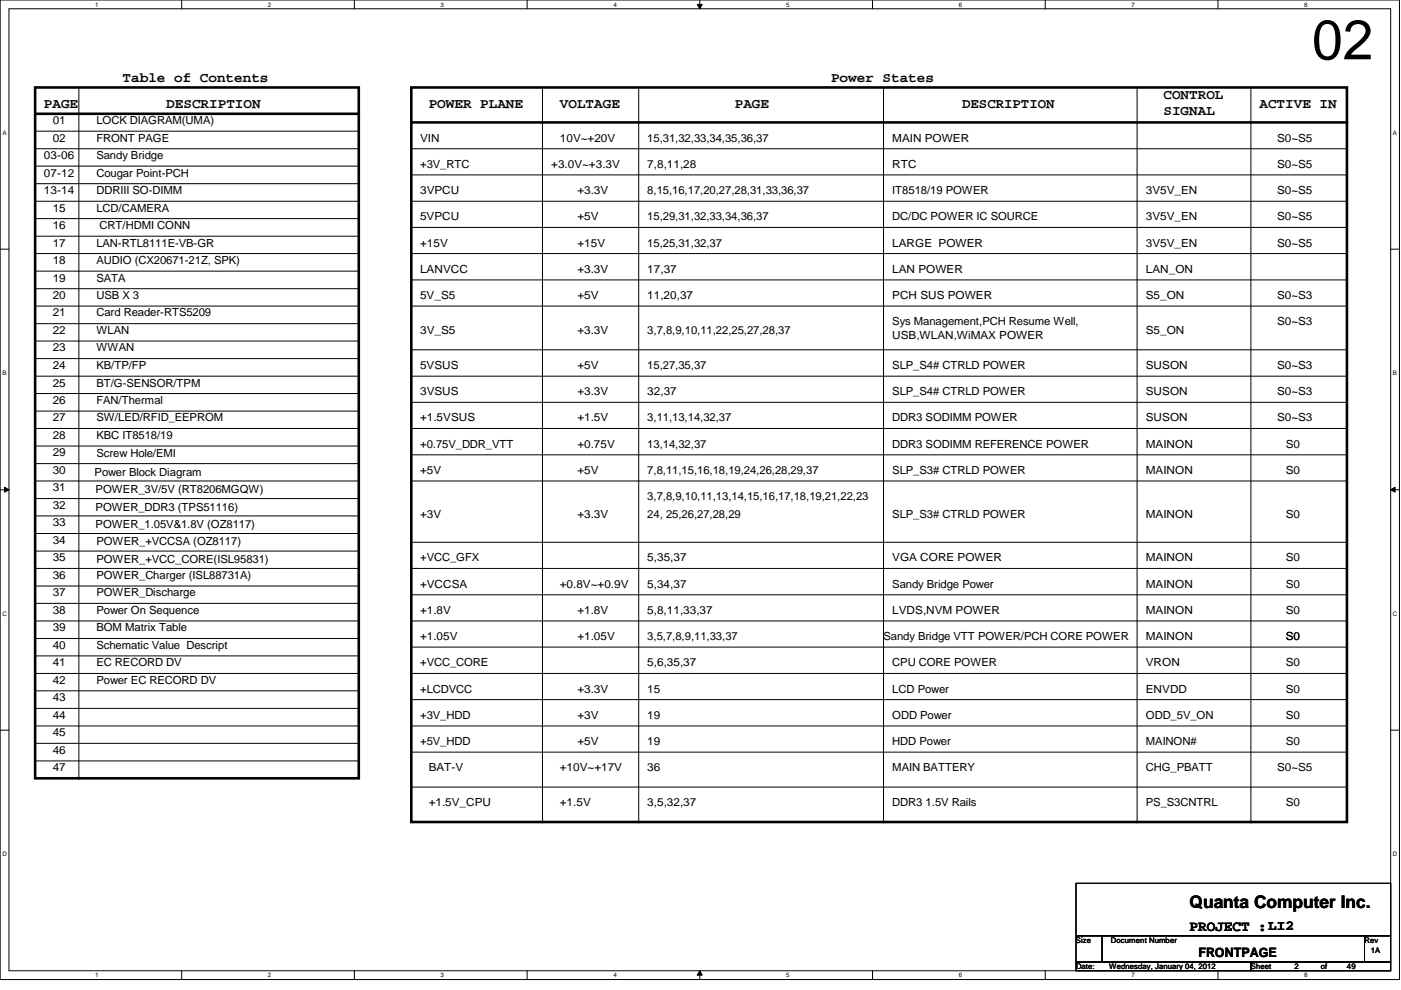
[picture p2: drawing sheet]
<svg xmlns="http://www.w3.org/2000/svg" width="297mm" height="210mm" viewBox="0 0 297 210" stroke-linecap="round" stroke-linejoin="round" font-family="sans-serif">
<defs><g id="words">
<text font-size="11.9" x="278.2" y="12.6">02</text>
<text font-size="3.7" x="252.2" y="192.6">Quanta Computer Inc.</text>
<text font-size="3.1" x="252.2" y="197.3">PROJECT :LI2</text>
<g font-size="3">
<text x="26" y="17.3">Table of Contents</text>
<text x="176.2" y="17.3">Power States</text>
<text x="9.3" y="22.9">PAGE</text>
<text x="35.3" y="22.9">DESCRIPTION</text>
<text x="90.9" y="22.9">POWER PLANE</text>
<text x="118.7" y="22.9">VOLTAGE</text>
<text x="155.8" y="22.9">PAGE</text>
<text x="204" y="22.9">DESCRIPTION</text>
<text x="246.7" y="21">CONTROL</text>
<text x="267" y="22.9">ACTIVE IN</text>
<text x="246.7" y="24.3">SIGNAL</text>
</g>
<text font-size="2.8" x="254.1" y="202.9">FRONTPAGE</text>
<g font-size="2.4">
<text x="11.2" y="26.3">01</text>
<text x="20.4" y="26.3">LOCK DIAGRAM(UMA)</text>
<text x="9.3" y="33.7">03-06</text>
<text x="11.2" y="30">02</text>
<text x="20.4" y="30">FRONT PAGE</text>
<text x="20.4" y="33.7">Sandy Bridge</text>
<text x="89.1" y="35.6">+3V_RTC</text>
<text x="89.1" y="30">VIN</text>
<text x="116.9" y="35.6">+3.0V~+3.3V</text>
<text x="118.7" y="30">10V~+20V</text>
<text x="137.2" y="30">15,31,32,33,34,35,36,37</text>
<text x="137.2" y="35.6">7,8,11,28</text>
<text x="189.2" y="30">MAIN POWER</text>
<text x="189.2" y="35.6">RTC</text>
<text x="270.8" y="35.6">S0~S5</text>
<text x="270.8" y="30">S0~S5</text>
<text x="9.3" y="41.1">13-14</text>
<text x="9.3" y="37.4">07-12</text>
<text x="20.4" y="41.1">DDRIII SO-DIMM</text>
<text x="20.4" y="37.4">Cougar Point-PCH</text>
<text x="89.1" y="41.1">3VPCU</text>
<text x="122.4" y="41.1">+3.3V</text>
<text x="137.2" y="41.1">8,15,16,17,20,27,28,31,33,36,37</text>
<text x="189.2" y="41.1">IT8518/19 POWER</text>
<text x="242.9" y="41.1">3V5V_EN</text>
<text x="270.8" y="41.1">S0~S5</text>
<text x="11.2" y="44.9">15</text>
<text x="20.4" y="44.9">LCD/CAMERA</text>
<text x="89.1" y="46.7">5VPCU</text>
<text x="122.4" y="46.7">+5V</text>
<text x="137.2" y="46.7">15,29,31,32,33,34,36,37</text>
<text x="189.2" y="46.7">DC/DC POWER IC SOURCE</text>
<text x="242.9" y="46.7">3V5V_EN</text>
<text x="270.8" y="46.7">S0~S5</text>
<text x="11.2" y="48.6">16</text>
<text x="11.2" y="52.3">17</text>
<text x="20.4" y="52.3">LAN-RTL8111E-VB-GR</text>
<text x="21.1" y="48.6">CRT/HDMI CONN</text>
<text x="89.1" y="52.3">+15V</text>
<text x="122.4" y="52.3">+15V</text>
<text x="137.2" y="52.3">15,25,31,32,37</text>
<text x="189.2" y="52.3">LARGE POWER</text>
<text x="242.9" y="52.3">3V5V_EN</text>
<text x="270.8" y="52.3">S0~S5</text>
<text x="11.2" y="56">18</text>
<text x="11.2" y="59.7">19</text>
<text x="20.4" y="56">AUDIO (CX20671-21Z, SPK)</text>
<text x="20.4" y="59.7">SATA</text>
<text x="89.1" y="57.8">LANVCC</text>
<text x="122.4" y="57.8">+3.3V</text>
<text x="137.2" y="57.8">17,37</text>
<text x="189.2" y="57.8">LAN POWER</text>
<text x="242.9" y="57.8">LAN_ON</text>
<text x="11.2" y="63.4">20</text>
<text x="20.4" y="63.4">USB X 3</text>
<text x="89.1" y="63.4">5V_S5</text>
<text x="122.4" y="63.4">+5V</text>
<text x="137.2" y="63.4">11,20,37</text>
<text x="189.2" y="63.4">PCH SUS POWER</text>
<text x="242.9" y="63.4">S5_ON</text>
<text x="270.8" y="63.4">S0~S3</text>
<text x="11.2" y="67.1">21</text>
<text x="11.2" y="70.8">22</text>
<text x="20.4" y="67.1">Card Reader-RTS5209</text>
<text x="20.4" y="70.8">WLAN</text>
<text x="89.1" y="70.8">3V_S5</text>
<text x="122.4" y="70.8">+3.3V</text>
<text x="137.2" y="70.8">3,7,8,9,10,11,22,25,27,28,37</text>
<text x="189.2" y="69">Sys Management,PCH Resume Well,</text>
<text x="189.2" y="71.8">USB,WLAN,WiMAX POWER</text>
<text x="242.9" y="70.8">S5_ON</text>
<text x="270.8" y="69">S0~S3</text>
<text x="11.2" y="74.5">23</text>
<text x="20.4" y="74.5">WWAN</text>
<text x="11.2" y="78.2">24</text>
<text x="11.2" y="82">25</text>
<text x="20.4" y="78.2">KB/TP/FP</text>
<text x="20.4" y="82">BT/G-SENSOR/TPM</text>
<text x="89.1" y="78.2">5VSUS</text>
<text x="89.1" y="83.8">3VSUS</text>
<text x="122.4" y="83.8">+3.3V</text>
<text x="122.4" y="78.2">+5V</text>
<text x="137.2" y="78.2">15,27,35,37</text>
<text x="137.2" y="83.8">32,37</text>
<text x="189.2" y="78.2">SLP_S4# CTRLD POWER</text>
<text x="189.2" y="83.8">SLP_S4# CTRLD POWER</text>
<text x="242.9" y="78.2">SUSON</text>
<text x="242.9" y="83.8">SUSON</text>
<text x="270.8" y="78.2">S0~S3</text>
<text x="270.8" y="83.8">S0~S3</text>
<text x="11.2" y="85.6">26</text>
<text x="11.2" y="89.4">27</text>
<text x="20.4" y="85.6">FAN/Thermal</text>
<text x="20.4" y="89.4">SW/LED/RFID_EEPROM</text>
<text x="89.1" y="89.4">+1.5VSUS</text>
<text x="122.4" y="89.4">+1.5V</text>
<text x="137.2" y="89.4">3,11,13,14,32,37</text>
<text x="189.2" y="89.4">DDR3 SODIMM POWER</text>
<text x="242.9" y="89.4">SUSON</text>
<text x="270.8" y="89.4">S0~S3</text>
<text x="11.2" y="93">28</text>
<text x="20.4" y="93">KBC IT8518/19</text>
<text x="89.1" y="94.9">+0.75V_DDR_VTT</text>
<text x="122.4" y="94.9">+0.75V</text>
<text x="137.2" y="94.9">13,14,32,37</text>
<text x="189.2" y="94.9">DDR3 SODIMM REFERENCE POWER</text>
<text x="242.9" y="94.9">MAINON</text>
<text x="272.6" y="94.9">S0</text>
<text x="11.2" y="100.5">30</text>
<text x="11.2" y="96.8">29</text>
<text x="20.1" y="100.8">Power Block Diagram</text>
<text x="20.4" y="96.9">Screw Hole/EMI</text>
<text x="89.1" y="100.5">+5V</text>
<text x="122.4" y="100.5">+5V</text>
<text x="137.2" y="100.5">7,8,11,15,16,18,19,24,26,28,29,37</text>
<text x="189.2" y="100.5">SLP_S3# CTRLD POWER</text>
<text x="242.9" y="100.5">MAINON</text>
<text x="272.6" y="100.5">S0</text>
<text x="11.2" y="104.2">31</text>
<text x="11.2" y="107.9">32</text>
<text x="20.3" y="104.6">POWER_3V/5V (RT8206MGQW)</text>
<text x="137.2" y="106">3,7,8,9,10,11,13,14,15,16,17,18,19,21,22,23</text>
<text x="11.2" y="111.6">33</text>
<text x="20.3" y="112">POWER_1.05V&amp;1.8V (OZ8117)</text>
<text x="20.3" y="108.3">POWER_DDR3 (TPS51116)</text>
<text x="89.1" y="109.8">+3V</text>
<text x="122.4" y="109.8">+3.3V</text>
<text x="137.2" y="109.8">24, 25,26,27,28,29</text>
<text x="189.2" y="109.8">SLP_S3# CTRLD POWER</text>
<text x="242.9" y="109.8">MAINON</text>
<text x="272.6" y="109.8">S0</text>
<text x="11.2" y="115.3">34</text>
<text x="11.2" y="119">35</text>
<text x="20.4" y="115.5">POWER_+VCCSA (OZ8117)</text>
<text x="20.4" y="119.4">POWER_+VCC_CORE(ISL95831)</text>
<text x="89.1" y="119">+VCC_GFX</text>
<text x="137.2" y="119">5,35,37</text>
<text x="189.2" y="119">VGA CORE POWER</text>
<text x="242.9" y="119">MAINON</text>
<text x="272.6" y="119">S0</text>
<text x="11.2" y="122.7">36</text>
<text x="20.4" y="122.7">POWER_Charger (ISL88731A)</text>
<text x="89.1" y="124.6">+VCCSA</text>
<text x="118.7" y="124.6">+0.8V~+0.9V</text>
<text x="137.2" y="124.6">5,34,37</text>
<text x="189.2" y="124.6">Sandy Bridge Power</text>
<text x="242.9" y="124.6">MAINON</text>
<text x="272.6" y="124.6">S0</text>
<text x="11.2" y="130.1">38</text>
<text x="11.2" y="126.4">37</text>
<text x="20.4" y="130.1">Power On Sequence</text>
<text x="20.4" y="126.4">POWER_Discharge</text>
<text x="89.1" y="130.1">+1.8V</text>
<text x="122.4" y="130.1">+1.8V</text>
<text x="137.2" y="130.1">5,8,11,33,37</text>
<text x="189.2" y="130.1">LVDS,NVM POWER</text>
<text x="242.9" y="130.1">MAINON</text>
<text x="272.6" y="130.1">S0</text>
<text x="11.2" y="137.6">40</text>
<text x="11.2" y="133.9">39</text>
<text x="20.4" y="137.6">Schematic Value Descript</text>
<text x="20.4" y="133.9">BOM Matrix Table</text>
<text x="89.1" y="135.7">+1.05V</text>
<text x="122.4" y="135.7">+1.05V</text>
<text x="137.2" y="135.7">3,5,7,8,9,11,33,37</text>
<text x="187.3" y="135.7">Sandy Bridge VTT POWER/PCH CORE POWER</text>
<text x="242.9" y="135.7">MAINON</text>
<text x="272.6" y="135.7">S0</text>
<text x="11.2" y="141.3">41</text>
<text x="20.4" y="141.3">EC RECORD DV</text>
<text x="89.1" y="141.3">+VCC_CORE</text>
<text x="137.2" y="141.3">5,6,35,37</text>
<text x="189.2" y="141.3">CPU CORE POWER</text>
<text x="242.9" y="141.3">VRON</text>
<text x="272.6" y="141.3">S0</text>
<text x="11.2" y="145">42</text>
<text x="11.2" y="148.7">43</text>
<text x="20.4" y="145">Power EC RECORD DV</text>
<text x="89.1" y="146.9">+LCDVCC</text>
<text x="122.4" y="146.9">+3.3V</text>
<text x="137.2" y="146.9">15</text>
<text x="189.2" y="146.9">LCD Power</text>
<text x="242.9" y="146.9">ENVDD</text>
<text x="272.6" y="146.9">S0</text>
<text x="11.2" y="152.4">44</text>
<text x="89.1" y="152.4">+3V_HDD</text>
<text x="122.4" y="152.4">+3V</text>
<text x="137.2" y="152.4">19</text>
<text x="189.2" y="152.4">ODD Power</text>
<text x="242.9" y="152.4">ODD_5V_ON</text>
<text x="272.6" y="152.4">S0</text>
<text x="11.2" y="156.1">45</text>
<text x="11.2" y="159.8">46</text>
<text x="89.1" y="157.9">+5V_HDD</text>
<text x="122.4" y="157.9">+5V</text>
<text x="137.2" y="157.9">19</text>
<text x="189.2" y="157.9">HDD Power</text>
<text x="242.9" y="157.9">MAINON#</text>
<text x="272.6" y="157.9">S0</text>
<text x="11.2" y="163.5">47</text>
<text x="90.9" y="163.5">BAT-V</text>
<text x="118.7" y="163.5">+10V~+17V</text>
<text x="137.2" y="163.5">36</text>
<text x="189.2" y="163.5">MAIN BATTERY</text>
<text x="242.9" y="163.5">CHG_PBATT</text>
<text x="270.8" y="163.5">S0~S5</text>
<text x="90.9" y="170.9">+1.5V_CPU</text>
<text x="118.7" y="170.9">+1.5V</text>
<text x="137.2" y="170.9">3,5,32,37</text>
<text x="189.2" y="170.9">DDR3 1.5V Rails</text>
<text x="243" y="170.9">PS_S3CNTRL</text>
<text x="272.6" y="170.9">S0</text>
</g>
<g font-size="1.7">
<text x="228.1" y="199.9">Size</text>
<text x="235.5" y="199.9">Document Number</text>
<text x="289.3" y="199.9">Rev</text>
<text x="290.6" y="202.1">1A</text>
<text x="228.1" y="205.4">Date:</text>
<text x="235.2" y="205.4">Wednesday, January 04, 2012</text>
<text x="265.2" y="205.4">Sheet</text>
<text x="274.5" y="205.4">2</text>
<text x="280" y="205.4">of</text>
<text x="285.6" y="205.4">49</text>
</g>
<g font-size="1.3">
<text x="20.2" y="1.4">1</text>
<text x="56.8" y="1.4">2</text>
<text x="93.4" y="1.4">3</text>
<text x="130" y="1.4">4</text>
<text x="166.7" y="1.4">5</text>
<text x="203.3" y="1.4">6</text>
<text x="239.9" y="1.4">7</text>
<text x="276.5" y="1.4">8</text>
<text x=".5" y="28.5">A</text>
<text x="295.3" y="28.5">A</text>
<text x=".5" y="79.5">B</text>
<text x="295.3" y="79.5">B</text>
<text x=".5" y="130.5">C</text>
<text x="295.3" y="130.5">C</text>
<text x=".5" y="181.5">D</text>
<text x="295.3" y="181.5">D</text>
<text x="20.2" y="207.2">1</text>
<text x="56.8" y="207.2">2</text>
<text x="93.4" y="207.2">3</text>
<text x="130" y="207.2">4</text>
<text x="166.7" y="207.2">5</text>
<text x="203.3" y="207.2">6</text>
<text x="239.9" y="207.2">7</text>
<text x="276.5" y="207.2">8</text>
</g>
</g></defs>
<path d="M0 0h296.7v207.7h-296.7zM1.9 1.9h292.9v203.9h-292.9z" fill="none" stroke="#000" stroke-width=".21"/>
<g fill="#fff">
<path d="M20.2 .2h.7v1.5h-.7z"/>
<path d="M20.2 206h.7v1.5h-.7z"/>
</g>
<path d="M38.5 0v1.9M38.5 205.8v1.9" fill="none" stroke="#000" stroke-width=".21"/>
<g fill="#fff">
<path d="M56.8 .2h.7v1.5h-.7z"/>
<path d="M56.8 206h.7v1.5h-.7z"/>
</g>
<path d="M75.1 0v1.9M75.1 205.8v1.9" fill="none" stroke="#000" stroke-width=".21"/>
<g fill="#fff">
<path d="M93.4 .2h.7v1.5h-.7z"/>
<path d="M93.4 206h.7v1.5h-.7z"/>
</g>
<path d="M111.8 0v1.9M111.8 205.8v1.9" fill="none" stroke="#000" stroke-width=".21"/>
<g fill="#fff">
<path d="M130 .2h.8v1.5h-.8z"/>
<path d="M130 206h.8v1.5h-.8z"/>
</g>
<path d="M148.4 0v1.9M147.8 .9h1.1l-.5 1zM148.4 205.8l.5 1h-1.1zM148.4 205.8v1.9" fill="none" stroke="#000" stroke-width=".21"/>
<path d="M147.8 .9h1.1l-.5 1zM148.4 205.8l.5 1h-1.1z" fill="#000"/>
<g fill="#fff">
<path d="M166.7 .2h.7v1.5h-.7z"/>
<path d="M166.7 206h.7v1.5h-.7z"/>
</g>
<path d="M185 0v1.9M185 205.8v1.9" fill="none" stroke="#000" stroke-width=".21"/>
<g fill="#fff">
<path d="M203.3 .2h.7v1.5h-.7z"/>
<path d="M203.3 206h.7v1.5h-.7z"/>
</g>
<path d="M221.6 0v1.9M221.6 205.8v1.9" fill="none" stroke="#000" stroke-width=".21"/>
<g fill="#fff">
<path d="M239.9 .2h.7v1.5h-.7z"/>
<path d="M239.9 206h.7v1.5h-.7z"/>
</g>
<path d="M258.2 0v1.9M258.2 205.8v1.9" fill="none" stroke="#000" stroke-width=".21"/>
<g fill="#fff">
<path d="M276.5 .2h.7v1.5h-.7z"/>
<path d="M276.5 206h.7v1.5h-.7z"/>
<path d="M.5 27.3h.8v1.5h-.8z"/>
<path d="M295.3 27.3h.8v1.5h-.8z"/>
<path d="M.5 78.3h.9v1.5h-.9z"/>
<path d="M295.3 78.3h.9v1.5h-.9z"/>
</g>
<path d="M0 52.8h1.9M294.8 52.8h1.9" fill="none" stroke="#000" stroke-width=".21"/>
<g fill="#fff">
<path d="M.5 129.3h.9v1.5h-.9z"/>
<path d="M295.3 129.3h.9v1.5h-.9z"/>
</g>
<path d="M0 103.8h1.9M1 103.3l.9 .5-.9 .6zM294.8 103.8l1-.5v1.1zM294.8 103.8h1.9" fill="none" stroke="#000" stroke-width=".21"/>
<path d="M1 103.3l.9 .5-.9 .6zM294.8 103.8l1-.5v1.1z" fill="#000"/>
<g fill="#fff">
<path d="M.5 180.3h.9v1.5h-.9z"/>
<path d="M295.3 180.3h.9v1.5h-.9z"/>
</g>
<g fill="none" stroke="#000" stroke-width=".21">
<path d="M16.7 18.5v146.5M115 18.5v155.8M135.4 18.5v155.8M187.3 18.5v155.8M241.1 18.5v155.8M265.2 18.5v155.8M7.4 38.9h68.7M7.4 35.2h68.7M7.4 31.5h68.7M7.4 27.8h68.7M76.1 38.9h.1M76.1 35.2h.1"/>
<path d="M76.1 31.5h.1M76.1 27.8h.1M87.2 31.5h198.4M87.2 37.1h198.4M285.6 37.1h.1M285.6 31.5h.1M7.4 53.8h68.7M7.4 57.5h68.7M7.4 50.1h68.7M7.4 46.4h68.7M7.4 42.7h68.7M76.1 53.8h.1"/>
<path d="M76.1 57.5h.1M76.1 50.1h.1M76.1 46.4h.1M76.1 42.7h.1M87.2 53.8h198.4M87.2 42.7h198.4M87.2 48.2h198.4M87.2 59.4h198.4M285.6 42.7h.1M285.6 48.2h.1M285.6 53.8h.1M285.6 59.4h.1"/>
<path d="M7.4 79.8h68.7M7.4 76h68.7M7.4 72.3h68.7M7.4 68.6h68.7M7.4 64.9h68.7M7.4 61.2h68.7M76.1 79.8h.1M76.1 76h.1M76.1 72.3h.1M76.1 68.6h.1M76.1 64.9h.1M76.1 61.2h.1"/>
<path d="M87.2 79.8h198.4M87.2 64.9h198.4M87.2 74.2h198.4M285.6 64.9h.1M285.6 74.2h.1M285.6 79.8h.1M7.4 98.3h68.7M7.4 94.6h68.7M7.4 90.8h68.7M7.4 87.2h68.7M7.4 83.4h68.7M76.1 98.3h.1"/>
<path d="M76.1 94.6h.1M76.1 90.8h.1M76.1 87.2h.1M76.1 83.4h.1M87.2 90.8h198.4M87.2 85.3h198.4M87.2 96.4h198.4M285.6 85.3h.1M285.6 90.8h.1M285.6 96.4h.1M7.4 113.1h68.7M7.4 109.4h68.7"/>
<path d="M7.4 102h68.7M7.4 105.7h68.7M7.4 116.8h68.7M76.1 113.1h.1M76.1 109.4h.1M76.1 102h.1M76.1 105.7h.1M76.1 116.8h.1M87.2 102h198.4M87.2 115h198.4M285.6 102h.1M285.6 115h.1"/>
<path d="M7.4 139.1h68.7M7.4 135.4h68.7M7.4 131.7h68.7M7.4 127.9h68.7M7.4 124.2h68.7M7.4 120.5h68.7M76.1 139.1h.1M76.1 135.4h.1M76.1 131.7h.1M76.1 127.9h.1M76.1 124.2h.1M76.1 120.5h.1"/>
<path d="M87.2 131.7h198.4M87.2 120.5h198.4M87.2 126.1h198.4M87.2 137.2h198.4M285.6 120.5h.1M285.6 126.1h.1M285.6 131.7h.1M285.6 137.2h.1M0 154.8h1.9M7.4 157.6h68.7M7.4 153.9h68.7M7.4 142.8h68.7"/>
<path d="M7.4 146.5h68.7M7.4 150.2h68.7M76.1 157.6h.1M76.1 153.9h.1M76.1 142.8h.1M76.1 146.5h.1M76.1 150.2h.1M87.2 153.9h198.4M87.2 142.8h198.4M87.2 148.3h198.4M87.2 159.5h198.4M285.6 142.8h.1"/>
<path d="M285.6 148.3h.1M285.6 153.9h.1M285.6 159.5h.1M294.8 154.8h1.9M7.4 161.3h68.7M16.7 165h.1M76.1 161.3h.1M87.2 166.9h198.4M115 174.3h.1M135.4 174.3h.1M187.3 174.3h.1M241.1 174.3h.1"/>
<path d="M265.2 174.3h.1M285.6 166.9h.1M228.1 187.3h66.7v11.1h-66.7zM228.1 198.4h5.6v5.6h-5.6zM233.7 198.4h55.6v5.6h-55.6zM289.3 198.4h5.5v5.6h-5.5zM228.1 204h37.1v1.8h-37.1zM265.2 204h29.6v1.8h-29.6z"/>
</g>
<path d="M7.4 18.5h68.7v146.5h-68.7zM87.2 18.5h198.4v155.8h-198.4zM7.4 24.1h68.7M87.2 26h198.4" fill="none" stroke="#000" stroke-width=".55"/>
<g fill="#000">
<circle cx="76.1" cy="24.1" r=".28"/>
<circle cx="285.6" cy="26" r=".28"/>
</g>
<use href="#words"/>
</svg>
